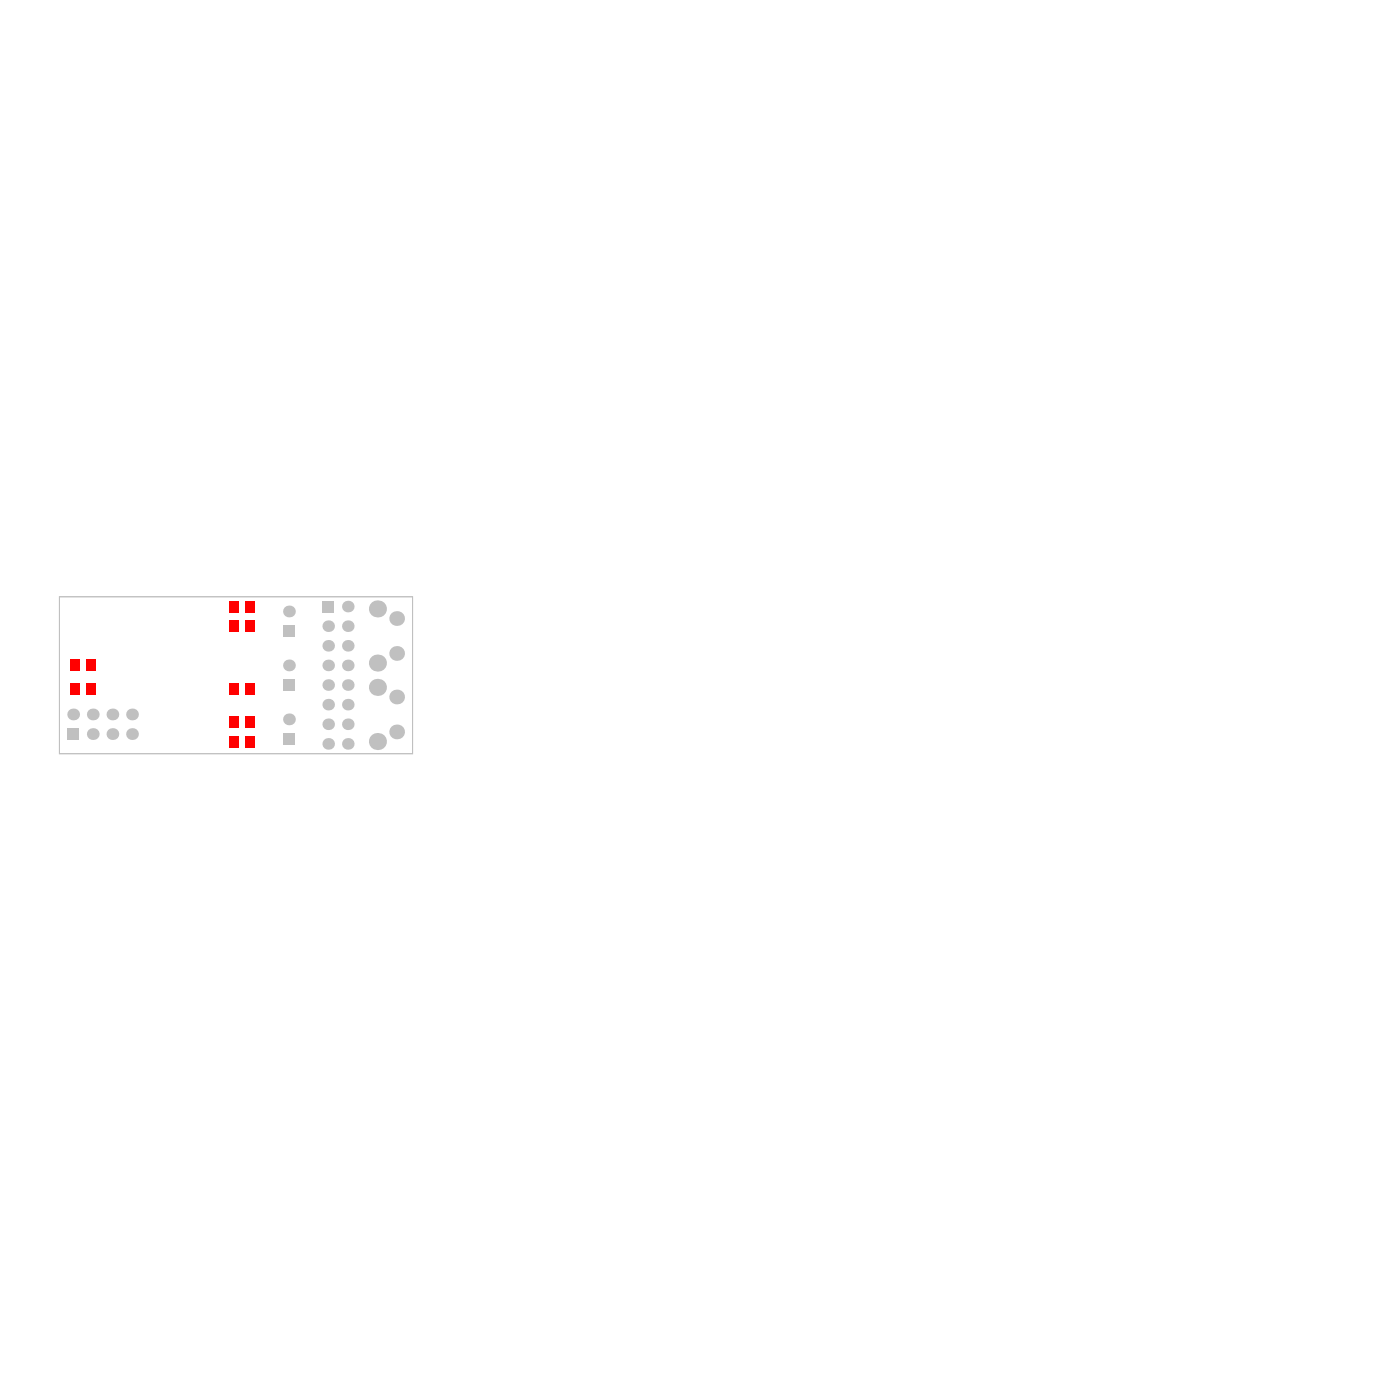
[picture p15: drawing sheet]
<svg xmlns="http://www.w3.org/2000/svg" width="96mm" height="96mm" viewBox="0 0 96 96" stroke-linecap="round" stroke-linejoin="round" font-family="sans-serif">
<g fill="#c0c0c0">
<circle cx="22.5" cy="47" r=".4"/>
<circle cx="5" cy="49" r=".4"/>
<circle cx="9" cy="49" r=".4"/>
<circle cx="7.7" cy="49" r=".4"/>
<circle cx="9" cy="50.3" r=".4"/>
<circle cx="7.7" cy="50.3" r=".4"/>
<circle cx="22.5" cy="51" r=".4"/>
<circle cx="22.5" cy="49.6" r=".4"/>
<circle cx="22.5" cy="45.6" r=".4"/>
<circle cx="22.5" cy="44.3" r=".4"/>
<circle cx="22.5" cy="42.9" r=".4"/>
<circle cx="25.9" cy="50.8" r=".58"/>
<circle cx="27.2" cy="50.2" r=".5"/>
<circle cx="27.2" cy="44.8" r=".5"/>
<circle cx="25.9" cy="45.4" r=".58"/>
<circle cx="25.9" cy="47.1" r=".58"/>
<circle cx="27.2" cy="42.4" r=".5"/>
<circle cx="25.9" cy="41.7" r=".58"/>
<circle cx="22.5" cy="48.3" r=".4"/>
<circle cx="27.2" cy="47.8" r=".5"/>
<circle cx="23.8" cy="47" r=".4"/>
<circle cx="23.8" cy="41.6" r=".4"/>
<circle cx="6.4" cy="49" r=".4"/>
<circle cx="6.4" cy="50.3" r=".4"/>
<circle cx="23.8" cy="51" r=".4"/>
<circle cx="23.8" cy="49.6" r=".4"/>
<circle cx="19.8" cy="49.3" r=".4"/>
<circle cx="23.8" cy="45.6" r=".4"/>
<circle cx="23.8" cy="44.3" r=".4"/>
<circle cx="19.8" cy="45.6" r=".4"/>
<circle cx="23.8" cy="42.9" r=".4"/>
<circle cx="19.8" cy="41.9" r=".4"/>
<circle cx="23.8" cy="48.3" r=".4"/>
</g>
<g fill="#c0c0c0">
<path d="M22.1 41.2h.8v.8h-.8z" fill-rule="evenodd"/>
<path d="M4.6 49.9h.8v.8h-.8z" fill-rule="evenodd"/>
<path d="M19.4 46.5h.8v.9h-.8z" fill-rule="evenodd"/>
<path d="M19.4 50.2h.8v.9h-.8z" fill-rule="evenodd"/>
<path d="M19.4 42.9h.8v.8h-.8z" fill-rule="evenodd"/>
</g>
<g fill="#f00">
<path d="M15.7 41.2h.6v.8h-.6z" fill-rule="evenodd"/>
<path d="M16.8 41.2h.6v.8h-.6z" fill-rule="evenodd"/>
<path d="M15.7 50.4h.6v.9h-.6z" fill-rule="evenodd"/>
<path d="M15.7 49.1h.6v.8h-.6z" fill-rule="evenodd"/>
<path d="M15.7 46.8h.6v.8h-.6z" fill-rule="evenodd"/>
<path d="M15.7 42.5h.6v.8h-.6z" fill-rule="evenodd"/>
<path d="M16.8 50.4h.6v.9h-.6z" fill-rule="evenodd"/>
<path d="M16.8 49.1h.6v.8h-.6z" fill-rule="evenodd"/>
<path d="M16.8 46.8h.6v.8h-.6z" fill-rule="evenodd"/>
<path d="M16.8 42.5h.6v.8h-.6z" fill-rule="evenodd"/>
<path d="M4.8 45.2h.7v.8h-.7z" fill-rule="evenodd"/>
<path d="M4.8 46.8h.7v.8h-.7z" fill-rule="evenodd"/>
<path d="M5.9 45.2h.6v.8h-.6z" fill-rule="evenodd"/>
<path d="M5.9 46.8h.6v.8h-.6z" fill-rule="evenodd"/>
</g>
<path d="M4.1 40.9h24.2v10.8h-24.2z" fill="none" stroke="#c0c0c0" stroke-width=".07"/>
</svg>
